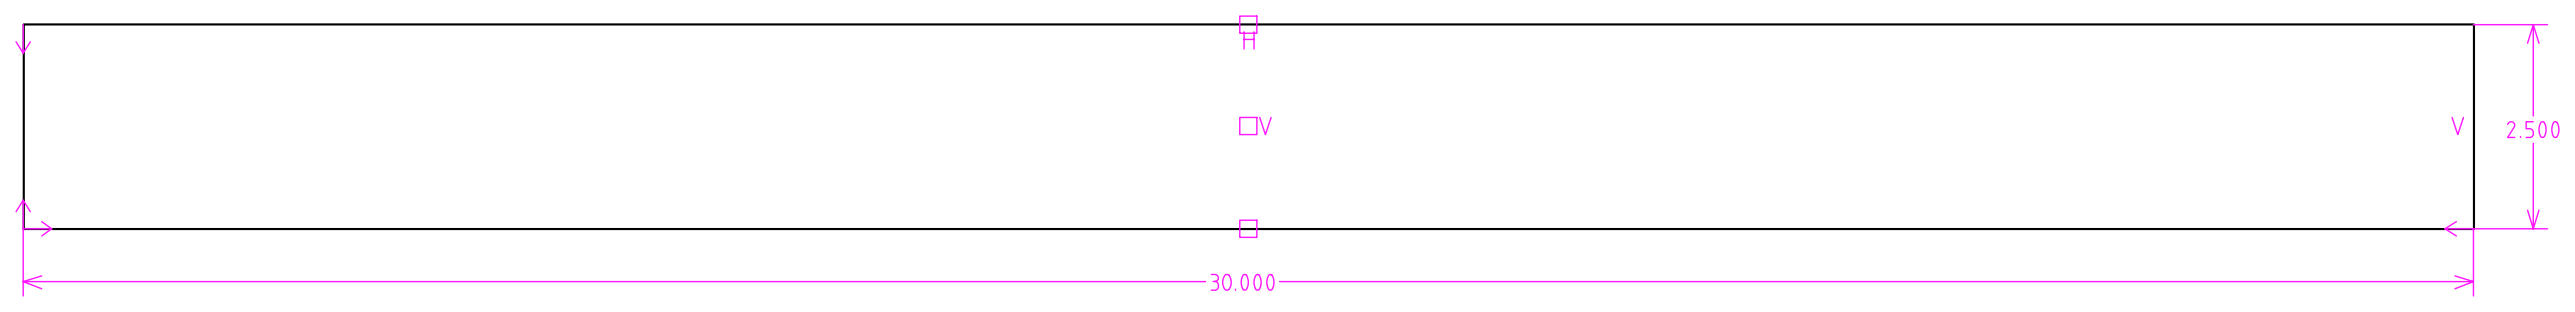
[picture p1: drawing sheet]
<svg xmlns="http://www.w3.org/2000/svg" width="801mm" height="97mm" viewBox="0 0 801 97" stroke-linecap="round" stroke-linejoin="round" font-family="sans-serif">
<path d="M7.4 7.6h762v63.5h-762z" fill="none" stroke="#000" stroke-width=".66"/>
<g fill="none" stroke="#ff19ff" stroke-width=".44">
<path d="M7.2 7.7v8.8l-2.2-3.5M9.4 13l-2.2 3.5M385.6 5h5.3v5.3h-5.3zM386.9 9.9v5.3M386.9 12.2h3.1M390 9.9v5.3M769.2 7.7h23.1M786.1 13.4l1.7-5.7v28.3M787.8 7.7l1.8 5.7M385.6 36.5h5.3v5.3h-5.3zM391.8 36.5l1.7 5.3 1.8-5.3M762.6 36.5l1.8 5.3 1.7-5.3"/>
<path d="M779.9 38.6a1.12 1.12 0 0 1 1.4-.7 1.12 1.12 0 0 1 .6 1.5l-2 3.3h2.2M787.8 37.8h-2.2v2.2h1.1a1.37 1.37 0 0 1 1.2 1.3 1.37 1.37 0 0 1-1.2 1.4h-1.1M790.3 37.9l.6-.1a3.6 3.6 0 0 1 0 4.8h-.3a3.8 3.8 0 0 1-.3-4.7zM794.3 37.9l.6-.1a3.6 3.6 0 0 1 0 4.8h-.4a3.8 3.8 0 0 1-.2-4.7zM783.9 42.4v.3M787.8 44.4v26.6M7.2 71h8.9l-3.1 2.2M7.2 62.2l-2.2 3.5M7.2 71v20.8M9.4 65.7l-2.2-3.5v8.8M13 68.8l3.1 2.2M385.6 68.4h5.3v5.3h-5.3z"/>
<path d="M760.4 71l3.5 2.2M763.9 68.8l-3.5 2.2h8.8M769.2 71v20.8M769.2 71h23.1M786.1 65.3l1.7 5.7M789.6 65.3l-1.8 5.7M7.2 87.4h367.7M7.2 87.4l5.8 2.2M13 85.6l-5.8 1.8M376.7 85.2h1.1a1.15 1.15 0 0 1 1.1 1.4 1.15 1.15 0 0 1-1.6 .8M377.8 87.4a1.37 1.37 0 0 1 1.1 1.3 1.37 1.37 0 0 1-1.1 1.4h-1.1M380.9 85.5a.95 .95 0 0 1 1.3 0 3.5 3.5 0 0 1-.2 4.5 1.17 1.17 0 0 1-1.6-1.3l-.1-1.6z"/>
<path d="M384.2 89.8v.3M386.7 85.3l.6-.1a3.6 3.6 0 0 1 0 4.8h-.3a3.8 3.8 0 0 1-.3-4.7zM390.7 85.3l.6-.1a3.6 3.6 0 0 1 0 4.8h-.4a3.8 3.8 0 0 1-.2-4.7zM394.6 85.3l.7-.1a3.6 3.6 0 0 1 0 4.8h-.4a3.8 3.8 0 0 1-.3-4.7zM763.5 85.6l5.7 1.8h-371.2M769.2 87.4l-5.7 2.2"/>
</g>
</svg>
